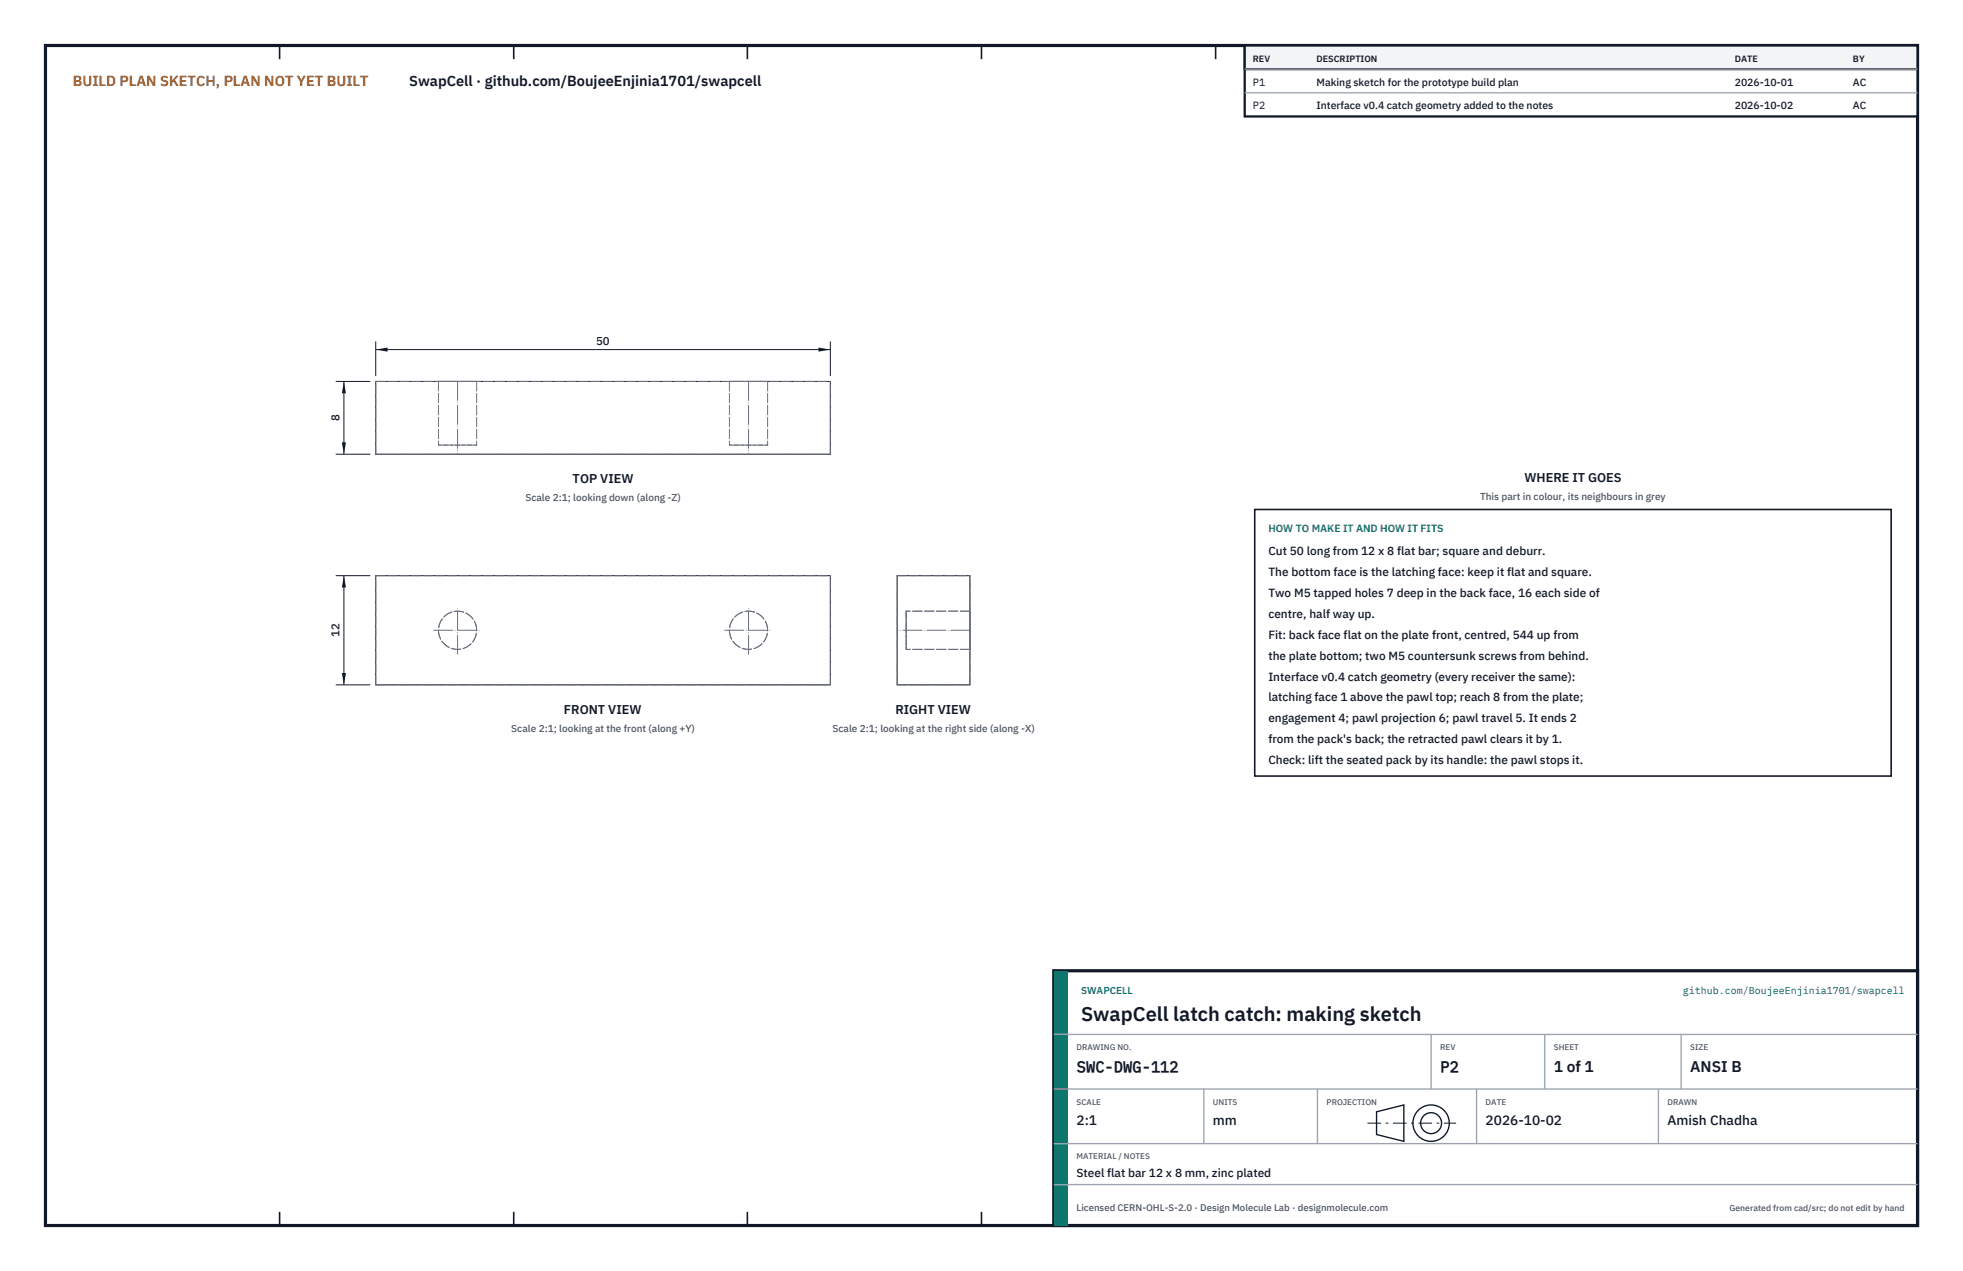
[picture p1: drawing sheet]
<svg xmlns="http://www.w3.org/2000/svg" width="432mm" height="279mm" viewBox="0 0 432 279" stroke-linecap="round" stroke-linejoin="round" font-family="sans-serif">
<defs><g id="words">
<text font-size="4.4" fill="#111827" x="237.8" y="224.4">SwapCell latch catch: making sketch</text>
<g font-size="3.4" fill="#111827">
<text x="236.8" y="235.6">SWC-DWG-112</text>
<text x="316.8" y="235.6">P2</text>
<text x="341.8" y="235.6">1 of 1</text>
<text x="371.8" y="235.6">ANSI B</text>
</g>
<text font-size="3.2" fill="#b45309" x="16" y="19">BUILD PLAN SKETCH, PLAN NOT YET BUILT</text>
<text font-size="3.2" fill="#111827" x="90" y="19">SwapCell · github.com/BoujeeEnjinia1701/swapcell</text>
<g font-size="3" fill="#111827">
<text x="236.8" y="247.2">2:1</text>
<text x="266.8" y="247.2">mm</text>
<text x="326.8" y="247.2">2026-10-02</text>
<text x="366.8" y="247.2">Amish Chadha</text>
</g>
<g font-size="2.8" fill="#111827">
<text x="126" y="106.2">TOP VIEW</text>
<text x="335.3" y="106">WHERE IT GOES</text>
<text x="124" y="156.9">FRONT VIEW</text>
<text x="197" y="156.9">RIGHT VIEW</text>
</g>
<g font-size="2.6" fill="#111827">
<text x="279" y="122">Cut 50 long from 12 x 8 flat bar; square and deburr.</text>
<text x="279" y="126.6">The bottom face is the latching face: keep it flat and square.</text>
<text x="279" y="131.2">Two M5 tapped holes 7 deep in the back face, 16 each side of</text>
<text x="279" y="135.8">centre, half way up.</text>
<text x="279" y="140.4">Fit: back face flat on the plate front, centred, 544 up from</text>
<text x="279" y="145">the plate bottom; two M5 countersunk screws from behind.</text>
<text x="279" y="149.6">Interface v0.4 catch geometry (every receiver the same):</text>
<text x="279" y="154.2">latching face 1 above the pawl top; reach 8 from the plate;</text>
<text x="279" y="158.8">engagement 4; pawl projection 6; pawl travel 5. It ends 2</text>
<text x="279" y="163.4">from the pack's back; the retracted pawl clears it by 1.</text>
<text x="279" y="168">Check: lift the seated pack by its handle: the pawl stops it.</text>
<text x="236.8" y="258.8">Steel flat bar 12 x 8 mm, zinc plated</text>
</g>
<g font-size="2.5" fill="#111827">
<text x="131.1" y="75.8">50</text>
<text x="74.6" y="92.6" transform="rotate(-90 74.6 92.6)">8</text>
<text x="74.6" y="140" transform="rotate(-90 74.6 140)">12</text>
</g>
<g font-size="2.3" fill="#111827">
<text x="275.6" y="18.8">P1</text>
<text x="275.6" y="24">P2</text>
<text x="289.6" y="18.8">Making sketch for the prototype build plan</text>
<text x="289.6" y="24">Interface v0.4 catch geometry added to the notes</text>
<text x="381.6" y="18.8">2026-10-01</text>
<text x="381.6" y="24">2026-10-02</text>
<text x="407.6" y="18.8">AC</text>
<text x="407.6" y="24">AC</text>
</g>
<text font-size="2.3" fill="#0f766e" x="279" y="117">HOW TO MAKE IT AND HOW IT FITS</text>
<g font-size="2.2" fill="#4b5563">
<text x="115.6" y="110.2">Scale 2:1; looking down (along -Z)</text>
<text x="325.6" y="110">This part in colour, its neighbours in grey</text>
<text x="112.5" y="160.9">Scale 2:1; looking at the front (along +Y)</text>
<text x="183.1" y="160.9">Scale 2:1; looking at the right side (along -X)</text>
</g>
<g font-size="2.2" fill="#0f766e">
<text x="237.8" y="218.4">SWAPCELL</text>
<text x="370.1" y="218.4">github.com/BoujeeEnjinia1701/swapcell</text>
</g>
<text font-size="2.1" fill="#4b5563" x="236.8" y="266.2">Licensed CERN-OHL-S-2.0 · Design Molecule Lab · designmolecule.com</text>
<g font-size="2" fill="#111827">
<text x="275.6" y="13.6">REV</text>
<text x="289.6" y="13.6">DESCRIPTION</text>
<text x="381.6" y="13.6">DATE</text>
<text x="407.6" y="13.6">BY</text>
</g>
<text font-size="1.9" fill="#4b5563" x="380.4" y="266.2">Generated from cad/src; do not edit by hand</text>
<g font-size="1.8" fill="#4b5563">
<text x="236.8" y="230.8">DRAWING NO.</text>
<text x="316.8" y="230.8">REV</text>
<text x="341.8" y="230.8">SHEET</text>
<text x="371.8" y="230.8">SIZE</text>
<text x="236.8" y="242.8">SCALE</text>
<text x="266.8" y="242.8">UNITS</text>
<text x="291.8" y="242.8">PROJECTION</text>
<text x="326.8" y="242.8">DATE</text>
<text x="366.8" y="242.8">DRAWN</text>
<text x="236.8" y="254.8">MATERIAL / NOTES</text>
</g>
</g></defs>
<path d="M10 10h411.8v259.4h-411.8z" fill="none" stroke="#111827" stroke-width=".7" stroke-linecap="butt"/>
<g fill="none" stroke="#111827" stroke-width=".35">
<path d="M61.5 10v3M113 10v3M164.4 10v3M215.9 10v3M267.4 10v3M318.9 10v3M370.3 10v3M61.5 266.4v3M113 266.4v3M164.4 266.4v3M215.9 266.4v3M267.4 266.4v3"/>
<path d="M318.9 266.4v3M370.3 266.4v3"/>
</g>
<path d="M82.7 83.8h100v16h-100zM82.7 126.5h100v24h-100zM197.4 126.5h16v24h-16z" fill="none" stroke="#111727" stroke-width=".22"/>
<g fill="none" stroke="#6a7180" stroke-width=".22" stroke-dasharray="2.1 .5">
<path d="M82.7 99.8v-16M82.7 99.8h100M82.7 83.8h100M96.5 83.8h8.4M96.5 97.8h8.4M96.5 83.8v14M104.9 83.8h-8.4M104.9 83.8v14M104.9 97.8h-8.4M160.5 83.8h8.4M160.5 97.8h8.4M160.5 83.8v14"/>
<path d="M168.9 83.8h-8.4M168.9 83.8v14M168.9 97.8h-8.4M182.7 99.8v-16M82.7 126.5h100M197.4 126.5h16M199.3 138.5v-4.2M199.3 134.3v8.4M213.4 138.5v-4.2M213.4 134.3v8.4M213.4 134.3h-14.1M82.7 150.5v-24"/>
<path d="M82.7 150.5h100M182.7 150.5v-24M197.4 150.5v-24M197.4 150.5h16M199.3 142.7v-4.2M213.4 150.5v-24M213.4 142.7v-4.2M213.4 142.7h-14.1"/>
<circle cx="100.7" cy="138.5" r="4.2"/>
<circle cx="164.7" cy="138.5" r="4.2"/>
</g>
<path d="M100.7 83.8v16M164.7 83.8v16M95.4 138.5h10.5M159.4 138.5h10.5M213.4 138.5h-16M100.7 143.8v-10.5M164.7 143.8v-10.5" fill="none" stroke="#6a7180" stroke-width=".22" stroke-dasharray="4.2 .5 0 .5"/>
<path d="M82.7 75v7.7M82.7 76.9h99.9M182.6 75v7.7" fill="none" stroke="#111827" stroke-width=".22"/>
<path d="M82.7 76.9l2.6-.5v.9zM180 76.4v.9l2.6-.4z" fill="#111827"/>
<path d="M73.9 83.8h7.6M73.9 99.8h7.6M75.7 83.8v16" fill="none" stroke="#111827" stroke-width=".22"/>
<path d="M75.7 83.8l-.5 2.6h.9zM75.2 97.2h.9l-.4 2.6z" fill="#111827"/>
<path d="M73.9 126.5h7.6M75.7 126.5v24.1M73.9 150.6h7.6" fill="none" stroke="#111827" stroke-width=".22"/>
<path d="M75.7 126.5l-.5 2.6h.9zM75.2 148h.9l-.4 2.6z" fill="#111827"/>
<path d="M276 112h140v58.6h-140z" fill="#fff" stroke="#111827" stroke-width=".35"/>
<path d="M273.8 10h148v15.6h-148z" fill="#fff" stroke="#111827" stroke-width=".5"/>
<path d="M273.8 10h148v5.2h-148z" fill="#f3f4f6" stroke="#111827" stroke-width=".5"/>
<path d="M273.8 15.2h148M273.8 20.4h148" fill="none" stroke="#9ca3af" stroke-width=".3"/>
<path d="M231.8 213.4h190v56h-190z" fill="#fff" stroke="#111827" stroke-width=".7" stroke-linecap="butt"/>
<path d="M231.8 213.4h3v56h-3z" fill="#0f766e"/>
<path d="M231.8 227.4h190M231.8 239.4h190M264.8 239.4v12M289.8 239.4v12M314.8 227.4v12M324.8 239.4v12M339.8 227.4v12M364.8 239.4v12M369.8 227.4v12M231.8 251.4h190M231.8 260.4h190" fill="none" stroke="#9ca3af" stroke-width=".3"/>
<g fill="none" stroke="#111827" stroke-width=".3">
<path d="M302.8 244.4l6-1.5v8l-6-1.5z"/>
<circle cx="314.8" cy="246.9" r="4"/>
<circle cx="314.8" cy="246.9" r="2.3"/>
</g>
<path d="M300.8 246.9h19.5" fill="none" stroke="#111827" stroke-width=".22" stroke-dasharray="3 1 .6 1" stroke-linecap="butt"/>
<use href="#words"/>
</svg>
